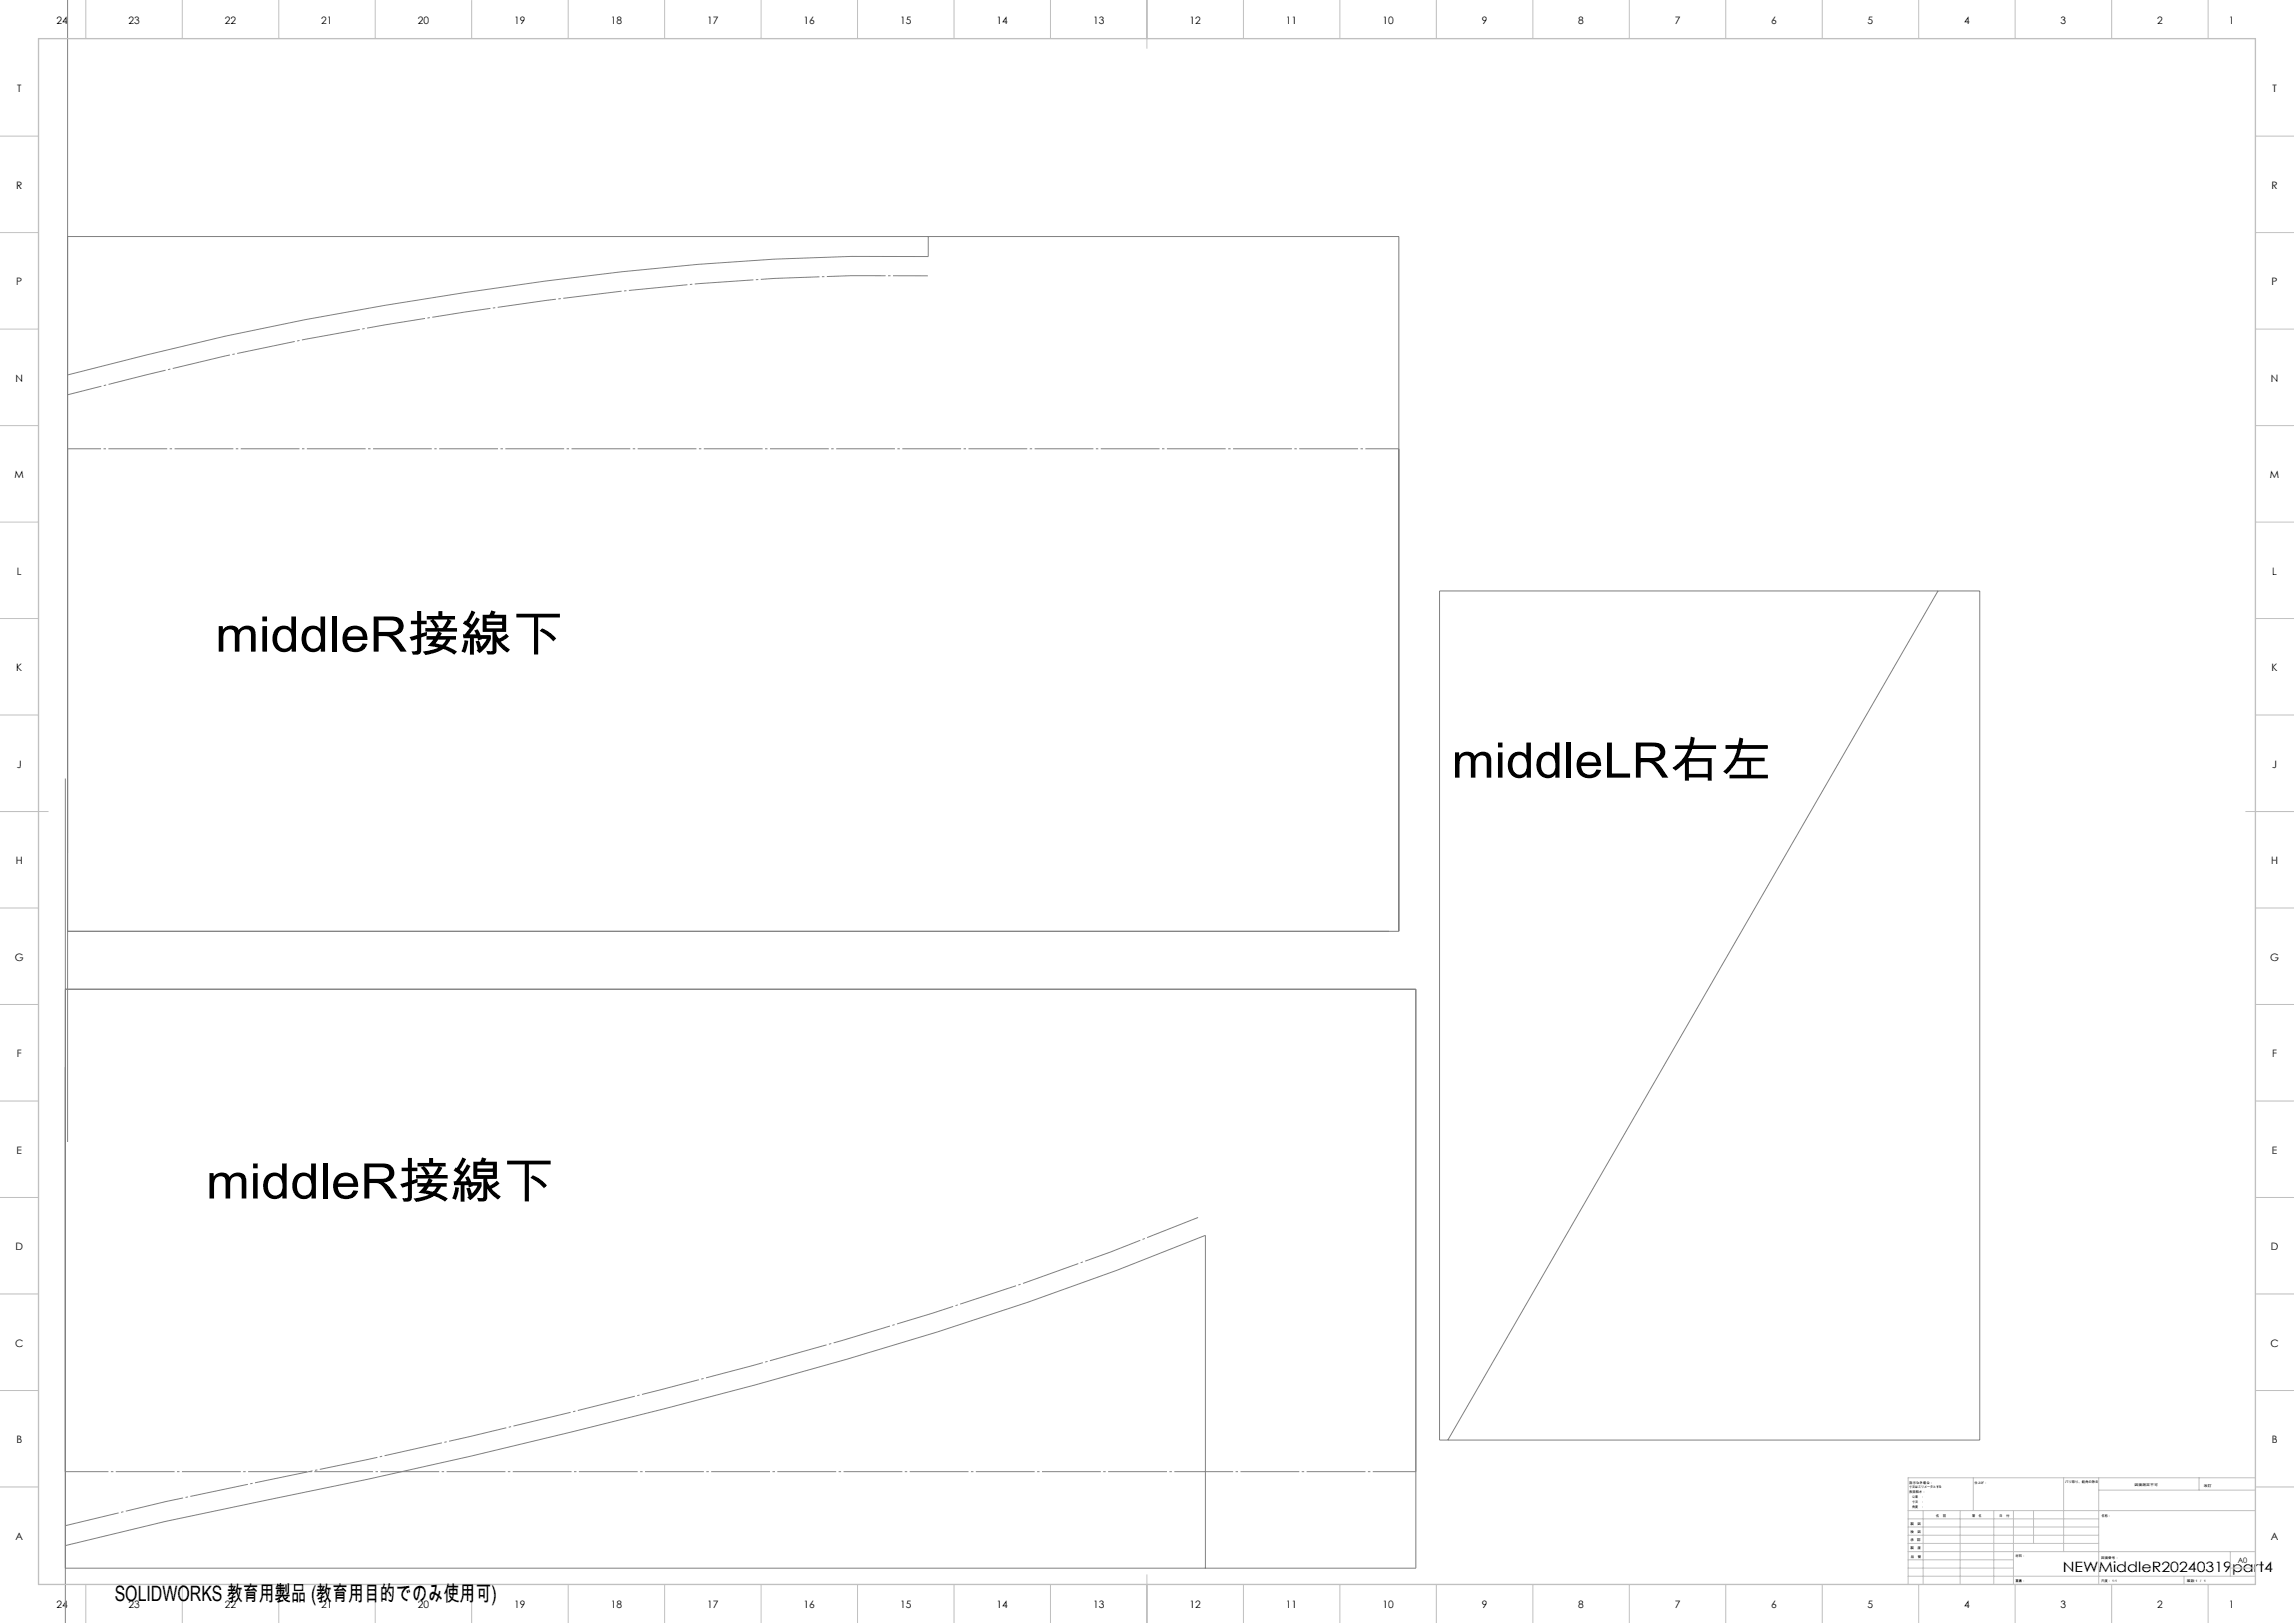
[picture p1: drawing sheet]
<svg xmlns="http://www.w3.org/2000/svg" width="1189mm" height="841mm" viewBox="0 0 1189 841" stroke-linecap="round" stroke-linejoin="round" font-family="sans-serif">
<defs><g id="words">
<g font-size="25.4">
<text x="112" y="338">middleR接線下</text>
<text x="752" y="403">middleLR右左</text>
<text x="107" y="621">middleR接線下</text>
</g>
<text font-size="11" x="59" y="830">SOLIDWORKS 教育用製品 (教育用目的でのみ使用可)</text>
<text font-size="7.4" x="1069" y="815">NEWMiddleR20240319part4</text>
<g font-size="5.3">
<text x="29" y="12">24</text>
<text x="67" y="12">23</text>
<text x="117" y="12">22</text>
<text x="167" y="12">21</text>
<text x="217" y="12">20</text>
<text x="267" y="12">19</text>
<text x="317" y="12">18</text>
<text x="367" y="12">17</text>
<text x="417" y="12">16</text>
<text x="467" y="12">15</text>
<text x="517" y="12">14</text>
<text x="567" y="12">13</text>
<text x="617" y="12">12</text>
<text x="667" y="12">11</text>
<text x="717" y="12">10</text>
<text x="768" y="12">9</text>
<text x="818" y="12">8</text>
<text x="868" y="12">7</text>
<text x="918" y="12">6</text>
<text x="968" y="12">5</text>
<text x="1018" y="12">4</text>
<text x="1068" y="12">3</text>
<text x="1118" y="12">2</text>
<text x="1155" y="12">1</text>
<text x="9" y="48">T</text>
<text x="1178" y="48">T</text>
<text x="8" y="98">R</text>
<text x="1177" y="98">R</text>
<text x="8" y="148">P</text>
<text x="1177" y="148">P</text>
<text x="8" y="198">N</text>
<text x="1177" y="198">N</text>
<text x="8" y="248">M</text>
<text x="1177" y="248">M</text>
<text x="9" y="298">L</text>
<text x="1178" y="298">L</text>
<text x="8" y="348">K</text>
<text x="1177" y="348">K</text>
<text x="9" y="398">J</text>
<text x="1178" y="398">J</text>
<text x="8" y="448">H</text>
<text x="1177" y="448">H</text>
<text x="8" y="498">G</text>
<text x="1177" y="498">G</text>
<text x="9" y="548">F</text>
<text x="1178" y="548">F</text>
<text x="9" y="598">E</text>
<text x="1178" y="598">E</text>
<text x="8" y="648">D</text>
<text x="1177" y="648">D</text>
<text x="8" y="698">C</text>
<text x="1177" y="698">C</text>
<text x="8" y="748">B</text>
<text x="1177" y="748">B</text>
<text x="8" y="798">A</text>
<text x="1177" y="798">A</text>
<text x="29" y="833">24</text>
<text x="67" y="833">23</text>
<text x="117" y="833">22</text>
<text x="167" y="833">21</text>
<text x="217" y="833">20</text>
<text x="267" y="833">19</text>
<text x="317" y="833">18</text>
<text x="367" y="833">17</text>
<text x="417" y="833">16</text>
<text x="467" y="833">15</text>
<text x="517" y="833">14</text>
<text x="567" y="833">13</text>
<text x="617" y="833">12</text>
<text x="667" y="833">11</text>
<text x="717" y="833">10</text>
<text x="768" y="833">9</text>
<text x="818" y="833">8</text>
<text x="868" y="833">7</text>
<text x="918" y="833">6</text>
<text x="968" y="833">5</text>
<text x="1018" y="833">4</text>
<text x="1068" y="833">3</text>
<text x="1118" y="833">2</text>
<text x="1155" y="833">1</text>
</g>
<text font-size="3.9" x="1160" y="810">A0</text>
<g font-size="1.7">
<text x="990" y="769">指示なき場合：</text>
<text x="990" y="771">寸法はミリメータとする</text>
<text x="990" y="774">表面粗さ：</text>
<text x="1023" y="769">仕上げ：</text>
<text x="1070" y="769">バリ取り、鋭角の除去</text>
<text x="1106" y="770">図面測定不可</text>
<text x="1142" y="770">改訂</text>
<text x="990" y="776">公差　：</text>
<text x="990" y="779">寸法　：</text>
<text x="990" y="781">角度　：</text>
<text x="990" y="790">製　図</text>
<text x="1003" y="786">名　前</text>
<text x="1019" y="786">署　名</text>
<text x="1036" y="786">日　付</text>
<text x="1089" y="786">名称：</text>
<text x="990" y="794">検　図</text>
<text x="990" y="799">承　認</text>
<text x="990" y="803">製　産</text>
<text x="990" y="807">品　管</text>
<text x="1045" y="807">材料：</text>
<text x="1089" y="808">図面番号：</text>
<text x="1045" y="820">重量：</text>
<text x="1089" y="820">尺度： 1:1</text>
<text x="1133" y="820">葉数 1 ／ 1</text>
</g>
</g></defs>
<path d="M35 0v592M35 123h690v360h-690M481 123v10a1394 1394 0 0 0-240 19 1734 1734 0 0 0-206 42M746 306h280v440h-280zM1004 306l-254 440M34 403v438M34 513h700v300h-700M34 801l52-13 105-22 53-11 100-25a2059 2059 0 0 0 281-90v173" fill="none" stroke="#808080" stroke-width=".52"/>
<path d="M621 631a2050 2050 0 0 1-278 89l-100 24-52 12-105 22-52 13" fill="none" stroke="#808080" stroke-width=".52" stroke-dasharray="30.5 1.3 1.3 1.3" stroke-dashoffset="2.1" stroke-linecap="butt"/>
<path d="M35 205a1895 1895 0 0 1 366-61l40-1h40" fill="none" stroke="#808080" stroke-width=".52" stroke-dasharray="30.5 1.3 1.3 1.3" stroke-dashoffset="12.4" stroke-linecap="butt"/>
<path d="M34 763h700" fill="none" stroke="#808080" stroke-width=".52" stroke-dasharray="30.5 1.3 1.3 1.3" stroke-dashoffset="8.1" stroke-linecap="butt"/>
<path d="M725 233h-690" fill="none" stroke="#808080" stroke-width=".52" stroke-dasharray="30.5 1.3 1.3 1.3" stroke-dashoffset="13.1" stroke-linecap="butt"/>
<g fill="none" stroke="#c0c0c0" stroke-width=".52">
<path d="M44 0v20M94 0v20M144 0v20M194 0v20M244 0v20M294 0v20M344 0v20M394 0v20M444 0v20M494 0v20M544 0v20M594 0v25"/>
<path d="M644 0v20M694 0v20M744 0v20M794 0v20M844 0v20M894 0v20M944 0v20M994 0v20M1044 0v20M1094 0v20M1144 0v20M0 71h20"/>
<path d="M1169 71h20M0 121h20M1169 121h20M0 171h20M1169 171h20M0 221h20M1169 221h20M0 271h20M1169 271h20M0 321h20M1169 321h20M0 371h20"/>
<path d="M1169 371h20M0 421h25M1164 421h25M0 471h20M1169 471h20M0 521h20M1169 521h20M0 571h20M1169 571h20M0 621h20M1169 621h20M0 671h20"/>
<path d="M1169 671h20M0 721h20M1169 721h20M0 771h20M1023 766v17M1070 766v38M1088 766v55M1088 772h81M1140 766v6M1169 766h-180v55M1169 771h20M989 783h180"/>
<path d="M989 800h99M989 796h99M989 791h99M989 787h99M997 783v38M1016 783v38M1033 783v38M1044 783v38M1054 783v17M594 816v25M989 817h180M989 813h55"/>
<path d="M989 808h55M989 804h180M1132 817v4M1156 813h13M1156 804v13M44 821v20M94 821v20M144 821v20M194 821v20M244 821v20M294 821v20M344 821v20"/>
<path d="M394 821v20M444 821v20M494 821v20M544 821v20M644 821v20M694 821v20M744 821v20M794 821v20M844 821v20M894 821v20M944 821v20M994 821v20"/>
<path d="M1044 821v20M1094 821v20M1144 821v20"/>
</g>
<path d="M20 20h1149v801h-1149z" fill="none" stroke="#c0c0c0" stroke-width=".7"/>
<use href="#words"/>
</svg>
